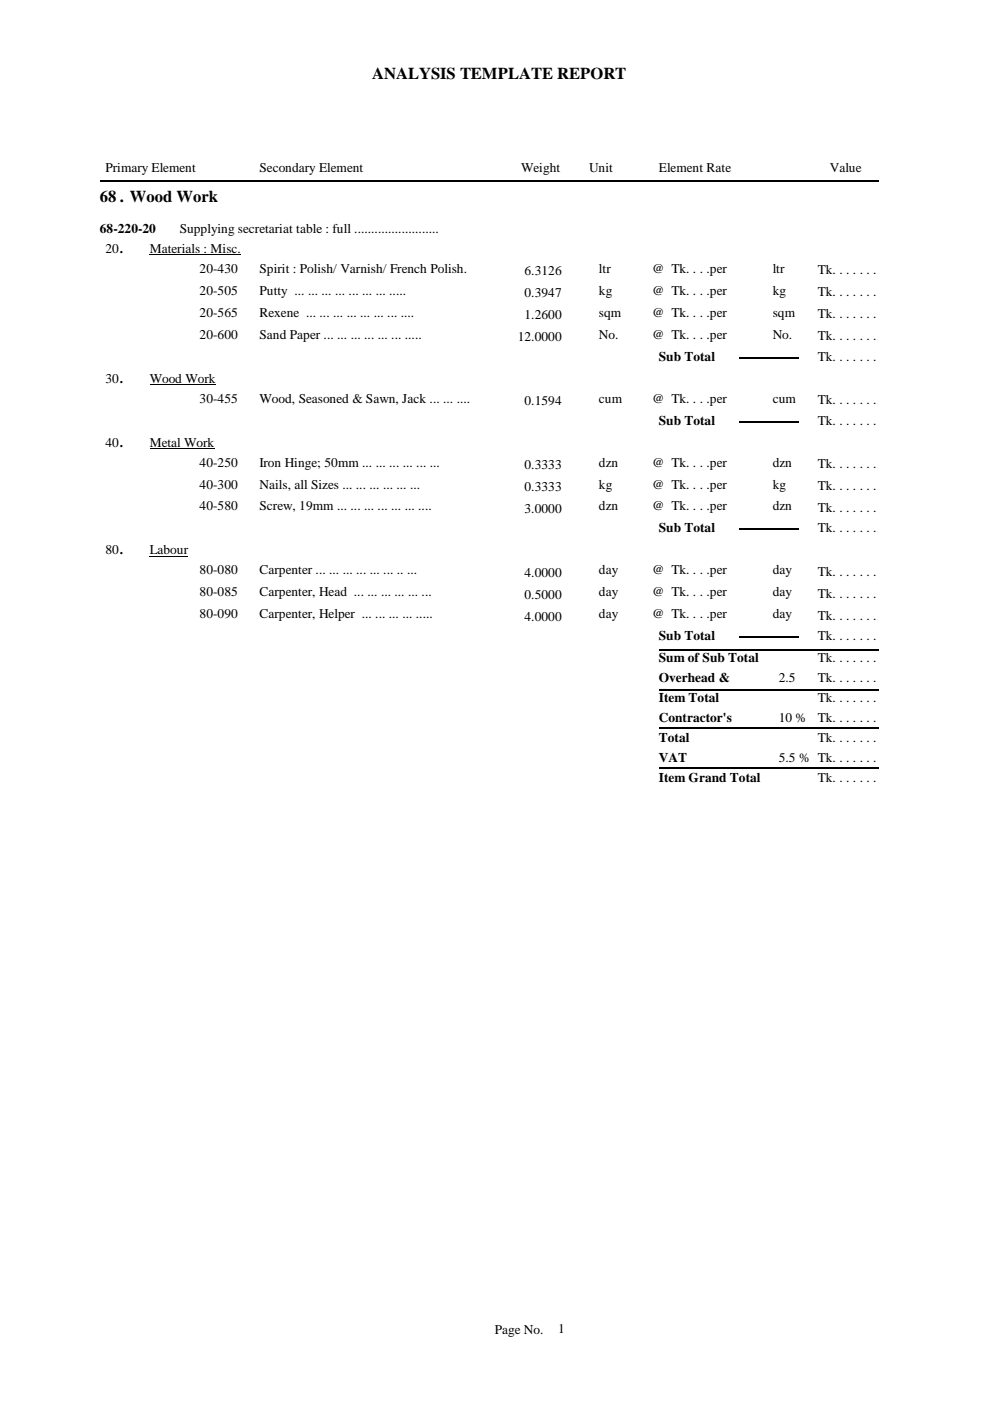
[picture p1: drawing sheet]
<svg xmlns="http://www.w3.org/2000/svg" width="210mm" height="297mm" viewBox="0 0 210 297" stroke-linecap="round" stroke-linejoin="round" font-family="sans-serif">
<defs><g id="words">
<g font-size="3.5">
<text x="78.9" y="16.7">ANALYSIS TEMPLATE REPORT</text>
<text x="21.2" y="42.8">68 . Wood Work</text>
</g>
<g font-size="2.8">
<text x="22.4" y="36.6">Primary Element</text>
<text x="55" y="36.6">Secondary Element</text>
<text x="110.5" y="36.6">Weight</text>
<text x="124.9" y="36.6">Unit</text>
<text x="139.7" y="36.6">Element Rate</text>
<text x="175.9" y="36.6">Value</text>
<text x="21.2" y="49.5">68-220-20</text>
<text x="22.4" y="53.6">20.</text>
<text x="31.7" y="53.6">Materials : Misc.</text>
<text x="38.1" y="49.5">Supplying secretariat table : full .........................</text>
<text x="42.3" y="57.9">20-430</text>
<text x="55" y="57.9">Spirit : Polish/ Varnish/ French Polish.</text>
<text x="111.2" y="58.4">6.3126</text>
<text x="127" y="57.9">ltr</text>
<text x="138.3" y="57.9">@ Tk. . . .per</text>
<text x="163.8" y="57.9">ltr</text>
<text x="173.4" y="58.1">Tk. . . . . . .</text>
<text x="42.3" y="62.5">20-505</text>
<text x="55" y="62.5">Putty ... ... ... ... ... ... ... .....</text>
<text x="111.2" y="63">0.3947</text>
<text x="127" y="62.5">kg</text>
<text x="138.3" y="62.5">@ Tk. . . .per</text>
<text x="163.8" y="62.5">kg</text>
<text x="173.4" y="62.8">Tk. . . . . . .</text>
<text x="42.3" y="67.2">20-565</text>
<text x="42.3" y="71.8">20-600</text>
<text x="55" y="67.2">Rexene ... ... ... ... ... ... ... ....</text>
<text x="55" y="71.8">Sand Paper ... ... ... ... ... ... .....</text>
<text x="111.2" y="67.7">1.2600</text>
<text x="127" y="67.2">sqm</text>
<text x="127" y="71.8">No.</text>
<text x="138.3" y="67.2">@ Tk. . . .per</text>
<text x="138.3" y="71.8">@ Tk. . . .per</text>
<text x="163.8" y="67.2">sqm</text>
<text x="163.8" y="71.8">No.</text>
<text x="173.4" y="67.4">Tk. . . . . . .</text>
<text x="109.8" y="72.3">12.0000</text>
<text x="139.7" y="76.5">Sub Total</text>
<text x="173.4" y="72.1">Tk. . . . . . .</text>
<text x="173.4" y="76.5">Tk. . . . . . .</text>
<text x="22.4" y="81.1">30.</text>
<text x="31.7" y="81.1">Wood Work</text>
<text x="42.3" y="85.4">30-455</text>
<text x="55" y="85.4">Wood, Seasoned &amp; Sawn, Jack ... ... ....</text>
<text x="111.2" y="85.9">0.1594</text>
<text x="127" y="85.4">cum</text>
<text x="138.3" y="85.4">@ Tk. . . .per</text>
<text x="163.8" y="85.4">cum</text>
<text x="173.4" y="85.6">Tk. . . . . . .</text>
<text x="22.4" y="94.7">40.</text>
<text x="31.7" y="94.7">Metal Work</text>
<text x="139.7" y="90">Sub Total</text>
<text x="173.4" y="90">Tk. . . . . . .</text>
<text x="42.3" y="98.9">40-250</text>
<text x="55" y="98.9">Iron Hinge; 50mm ... ... ... ... ... ...</text>
<text x="111.2" y="99.4">0.3333</text>
<text x="127" y="98.9">dzn</text>
<text x="138.3" y="98.9">@ Tk. . . .per</text>
<text x="163.8" y="98.9">dzn</text>
<text x="173.4" y="99.2">Tk. . . . . . .</text>
<text x="42.3" y="103.6">40-300</text>
<text x="55" y="103.6">Nails, all Sizes ... ... ... ... ... ...</text>
<text x="111.2" y="104.1">0.3333</text>
<text x="127" y="103.6">kg</text>
<text x="138.3" y="103.6">@ Tk. . . .per</text>
<text x="163.8" y="103.6">kg</text>
<text x="173.4" y="103.8">Tk. . . . . . .</text>
<text x="42.3" y="108.2">40-580</text>
<text x="55" y="108.2">Screw, 19mm ... ... ... ... ... ... ....</text>
<text x="111.2" y="108.7">3.0000</text>
<text x="127" y="108.2">dzn</text>
<text x="138.3" y="108.2">@ Tk. . . .per</text>
<text x="139.7" y="112.9">Sub Total</text>
<text x="163.8" y="108.2">dzn</text>
<text x="173.4" y="108.5">Tk. . . . . . .</text>
<text x="173.4" y="112.9">Tk. . . . . . .</text>
<text x="22.4" y="117.5">80.</text>
<text x="31.7" y="117.5">Labour</text>
<text x="42.3" y="121.8">80-080</text>
<text x="55" y="121.8">Carpenter ... ... ... ... ... ... .. ...</text>
<text x="111.2" y="122.3">4.0000</text>
<text x="127" y="121.8">day</text>
<text x="138.3" y="121.8">@ Tk. . . .per</text>
<text x="163.8" y="121.8">day</text>
<text x="173.4" y="122">Tk. . . . . . .</text>
<text x="42.3" y="126.4">80-085</text>
<text x="42.3" y="131.1">80-090</text>
<text x="55" y="126.4">Carpenter, Head ... ... ... ... ... ...</text>
<text x="55" y="131.1">Carpenter, Helper ... ... ... ... .....</text>
<text x="111.2" y="126.9">0.5000</text>
<text x="111.2" y="131.6">4.0000</text>
<text x="127" y="126.4">day</text>
<text x="127" y="131.1">day</text>
<text x="138.3" y="126.4">@ Tk. . . .per</text>
<text x="138.3" y="131.1">@ Tk. . . .per</text>
<text x="163.8" y="126.4">day</text>
<text x="163.8" y="131.1">day</text>
<text x="173.4" y="126.7">Tk. . . . . . .</text>
<text x="173.4" y="131.3">Tk. . . . . . .</text>
<text x="139.7" y="135.7">Sub Total</text>
<text x="173.4" y="135.7">Tk. . . . . . .</text>
<text x="139.7" y="140.4">Sum of Sub Total</text>
<text x="173.4" y="140.4">Tk. . . . . . .</text>
<text x="139.7" y="144.6">Overhead &amp;</text>
<text x="139.7" y="148">Estt.</text>
<text x="139.7" y="148.9">Item Total</text>
<text x="165.1" y="144.6">2.5</text>
<text x="165.1" y="148">%</text>
<text x="173.4" y="144.6">Tk. . . . . . .</text>
<text x="173.4" y="148.9">Tk. . . . . . .</text>
<text x="139.7" y="153.1">Contractor's</text>
<text x="165.1" y="153.1">10 %</text>
<text x="173.4" y="153.1">Tk. . . . . . .</text>
<text x="139.7" y="156.4">Profit</text>
<text x="139.7" y="157.3">Total</text>
<text x="139.7" y="161.6">VAT</text>
<text x="165.1" y="161.6">5.5 % Tk. . . . . . .</text>
<text x="173.4" y="157.3">Tk. . . . . . .</text>
<text x="139.7" y="165.8">Item Grand Total</text>
<text x="173.4" y="165.8">Tk. . . . . . .</text>
<text x="104.9" y="282.7">Page No.</text>
<text x="118.3" y="282.6">1</text>
</g>
</g></defs>
<path d="M21.2 38.3h165.1M156.6 75.8h12.7M156.6 89.4h12.7M156.6 112.3h12.7M139.7 137.9h46.6M156.6 135.1h12.7M139.7 154.3h46.6M139.7 146.4h46.6M139.7 162.8h46.6" fill="none" stroke="#000" stroke-width=".34"/>
<path d="M31.7 54h19.4M31.7 81.5h14M31.7 95h13.8M31.7 117.9h8.2" fill="none" stroke="#000" stroke-width=".21"/>
<use href="#words"/>
</svg>
